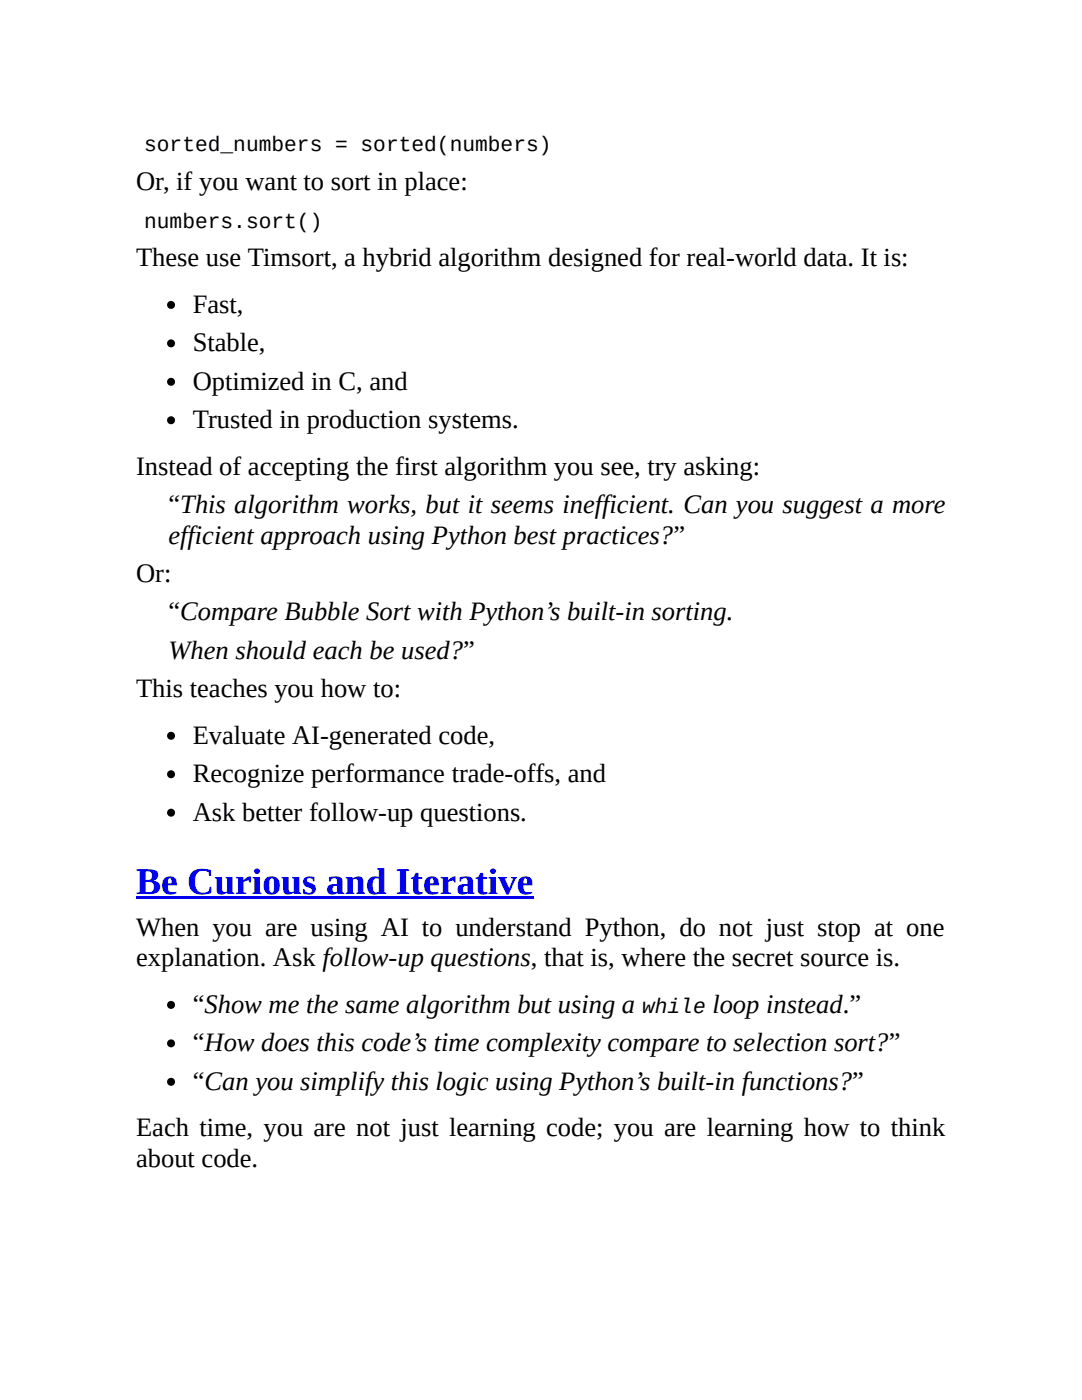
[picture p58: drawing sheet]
<svg xmlns="http://www.w3.org/2000/svg" width="216mm" height="279mm" viewBox="0 0 216 279" stroke-linecap="round" stroke-linejoin="round" font-family="sans-serif">
<defs><g id="words">
<text font-size="7.5" fill="#00e" x="27.2" y="178.3">Be Curious and Iterative</text>
<g font-size="5.3">
<text x="27.2" y="37.8">Or, if you want to sort in place:</text>
<text x="27.2" y="53.2">These use Timsort, a hybrid algorithm designed for real-world data. It is:</text>
<text x="38.5" y="62.4">Fast,</text>
<text x="38.5" y="70.1">Stable,</text>
<text x="38.5" y="77.8">Optimized in C, and</text>
<text x="38.5" y="85.5">Trusted in production systems.</text>
<text x="27.2" y="94.7">Instead of accepting the first algorithm you see, try asking:</text>
<text x="33.6" y="102.4">“This algorithm works, but it seems inefficient. Can you suggest a more</text>
<text x="33.6" y="108.5">efficient approach using Python best practices?”</text>
<text x="27.2" y="116.2">Or:</text>
<text x="33.6" y="123.8">“Compare Bubble Sort with Python’s built-in sorting.</text>
<text x="33.6" y="131.5">When should each be used?”</text>
<text x="27.2" y="139.2">This teaches you how to:</text>
<text x="38.5" y="148.4">Evaluate AI-generated code,</text>
<text x="38.5" y="156.1">Recognize performance trade-offs, and</text>
<text x="38.5" y="163.8">Ask better follow-up questions.</text>
<text x="27.2" y="186.8">When you are using AI to understand Python, do not just stop at one</text>
<text x="27.2" y="192.9">explanation. Ask follow-up questions, that is, where the secret source is.</text>
<text x="38.5" y="202.1">“Show me the same algorithm but using a</text>
<text x="142.1" y="202.1">loop instead.”</text>
<text x="38.5" y="209.8">“How does this code’s time complexity compare to selection sort?”</text>
<text x="38.5" y="217.5">“Can you simplify this logic using Python’s built-in functions?”</text>
<text x="27.2" y="226.7">Each time, you are not just learning code; you are learning how to think</text>
<text x="27.2" y="232.8">about code.</text>
</g>
<g font-size="4.2">
<text x="28.8" y="30.2">sorted_numbers = sorted(numbers)</text>
<text x="28.8" y="45.5">numbers.sort()</text>
<text x="128.1" y="202.1">while</text>
</g>
</g></defs>
<g fill="#000">
<circle cx="34.1" cy="76.2" r=".79"/>
<circle cx="34.1" cy="60.9" r=".79"/>
<circle cx="34.1" cy="68.5" r=".79"/>
<circle cx="34.1" cy="83.9" r=".79"/>
<circle cx="34.1" cy="146.8" r=".79"/>
<circle cx="34.1" cy="154.5" r=".79"/>
<circle cx="34.1" cy="162.2" r=".79"/>
</g>
<path d="M27.2 178.9h79.3v.5h-79.3z" fill="#00e"/>
<g fill="#000">
<circle cx="34.1" cy="215.9" r=".79"/>
<circle cx="34.1" cy="200.6" r=".79"/>
<circle cx="34.1" cy="208.2" r=".79"/>
</g>
<use href="#words"/>
</svg>
